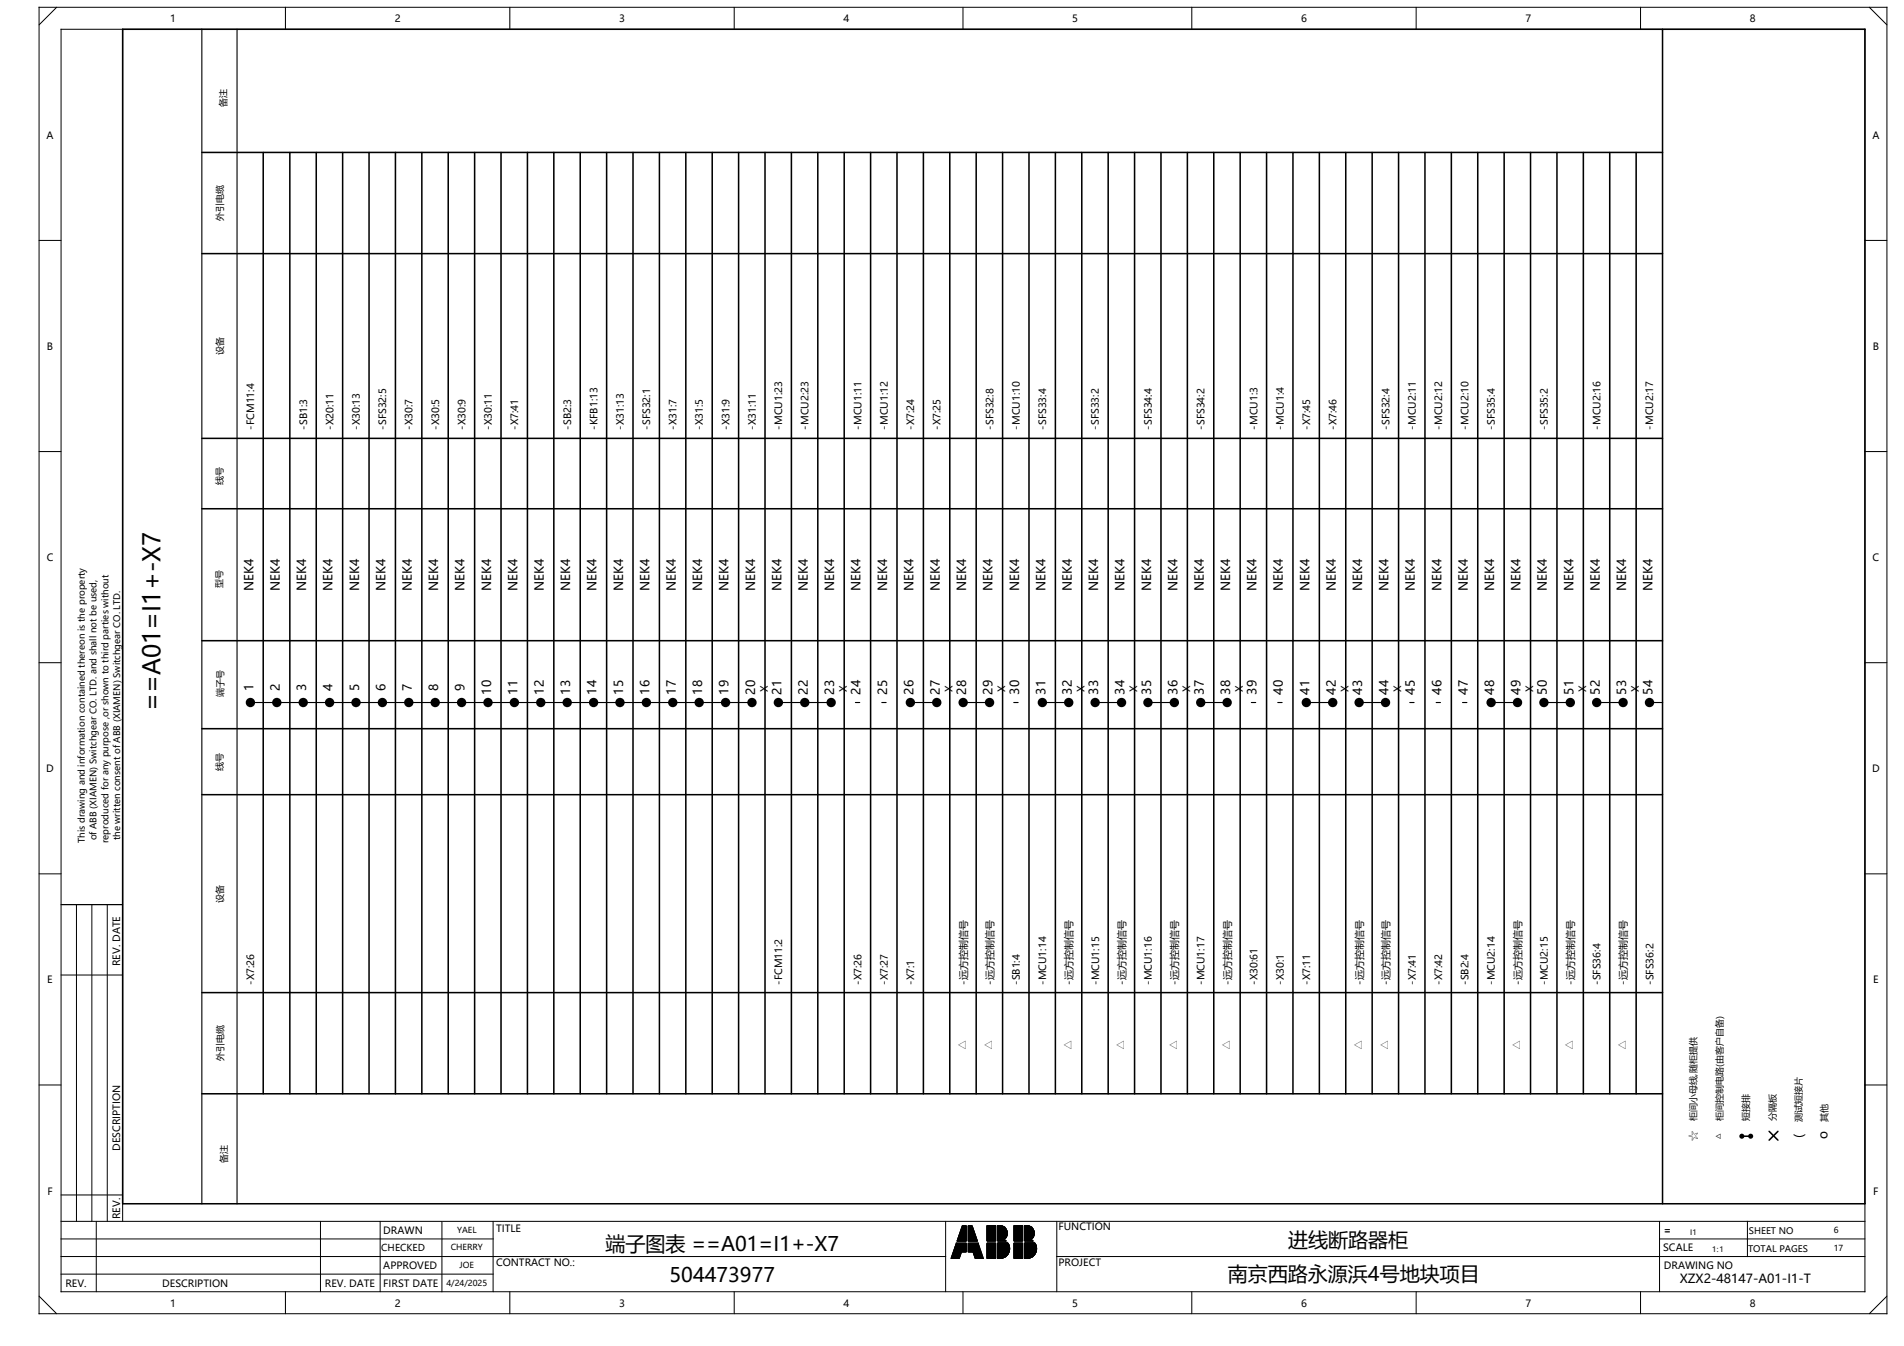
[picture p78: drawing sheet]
<svg xmlns="http://www.w3.org/2000/svg" width="297mm" height="210mm" viewBox="0 0 297 210" stroke-linecap="round" stroke-linejoin="round" font-family="sans-serif">
<defs><g id="words">
<text font-size="3.8" x="25" y="110.9" transform="rotate(-90 25 110.9)">==A01=I1+-X7</text>
<g font-size="3.1">
<text x="94.4" y="195.2">端子图表 ==A01=I1+-X7</text>
<text x="201" y="194.5">进线断路器柜</text>
<text x="104.4" y="200">504473977</text>
<text x="191.5" y="199.9">南京西路永源浜4号地块项目</text>
</g>
<g font-size="2.5">
<text x="151.1" y="163.7" transform="rotate(-90 151.1 163.7)">C</text>
<text x="155.2" y="163.7" transform="rotate(-90 155.2 163.7)">C</text>
<text x="167.5" y="163.7" transform="rotate(-90 167.5 163.7)">C</text>
<text x="175.8" y="163.7" transform="rotate(-90 175.8 163.7)">C</text>
<text x="184" y="163.7" transform="rotate(-90 184 163.7)">C</text>
<text x="192.2" y="163.7" transform="rotate(-90 192.2 163.7)">C</text>
<text x="212.8" y="163.7" transform="rotate(-90 212.8 163.7)">C</text>
<text x="217" y="163.7" transform="rotate(-90 217 163.7)">C</text>
<text x="237.5" y="163.7" transform="rotate(-90 237.5 163.7)">C</text>
<text x="245.8" y="163.7" transform="rotate(-90 245.8 163.7)">C</text>
<text x="254" y="163.7" transform="rotate(-90 254 163.7)">C</text>
</g>
<g font-size="2">
<text x="39.5" y="92.2" transform="rotate(-90 39.5 92.2)">NEK4</text>
<text x="43.7" y="92.2" transform="rotate(-90 43.7 92.2)">NEK4</text>
<text x="47.8" y="92.2" transform="rotate(-90 47.8 92.2)">NEK4</text>
<text x="51.9" y="92.2" transform="rotate(-90 51.9 92.2)">NEK4</text>
<text x="56" y="92.2" transform="rotate(-90 56 92.2)">NEK4</text>
<text x="60.1" y="92.2" transform="rotate(-90 60.1 92.2)">NEK4</text>
<text x="64.2" y="92.2" transform="rotate(-90 64.2 92.2)">NEK4</text>
<text x="68.4" y="92.2" transform="rotate(-90 68.4 92.2)">NEK4</text>
<text x="72.5" y="92.2" transform="rotate(-90 72.5 92.2)">NEK4</text>
<text x="76.6" y="92.2" transform="rotate(-90 76.6 92.2)">NEK4</text>
<text x="80.7" y="92.2" transform="rotate(-90 80.7 92.2)">NEK4</text>
<text x="84.8" y="92.2" transform="rotate(-90 84.8 92.2)">NEK4</text>
<text x="89" y="92.2" transform="rotate(-90 89 92.2)">NEK4</text>
<text x="93.1" y="92.2" transform="rotate(-90 93.1 92.2)">NEK4</text>
<text x="97.2" y="92.2" transform="rotate(-90 97.2 92.2)">NEK4</text>
<text x="101.3" y="92.2" transform="rotate(-90 101.3 92.2)">NEK4</text>
<text x="105.4" y="92.2" transform="rotate(-90 105.4 92.2)">NEK4</text>
<text x="109.5" y="92.2" transform="rotate(-90 109.5 92.2)">NEK4</text>
<text x="113.7" y="92.2" transform="rotate(-90 113.7 92.2)">NEK4</text>
<text x="117.8" y="92.2" transform="rotate(-90 117.8 92.2)">NEK4</text>
<text x="121.9" y="92.2" transform="rotate(-90 121.9 92.2)">NEK4</text>
<text x="126" y="92.2" transform="rotate(-90 126 92.2)">NEK4</text>
<text x="130.1" y="92.2" transform="rotate(-90 130.1 92.2)">NEK4</text>
<text x="134.2" y="92.2" transform="rotate(-90 134.2 92.2)">NEK4</text>
<text x="138.4" y="92.2" transform="rotate(-90 138.4 92.2)">NEK4</text>
<text x="142.5" y="92.2" transform="rotate(-90 142.5 92.2)">NEK4</text>
<text x="146.6" y="92.2" transform="rotate(-90 146.6 92.2)">NEK4</text>
<text x="150.7" y="92.2" transform="rotate(-90 150.7 92.2)">NEK4</text>
<text x="154.8" y="92.2" transform="rotate(-90 154.8 92.2)">NEK4</text>
<text x="159" y="92.2" transform="rotate(-90 159 92.2)">NEK4</text>
<text x="163.1" y="92.2" transform="rotate(-90 163.1 92.2)">NEK4</text>
<text x="167.2" y="92.2" transform="rotate(-90 167.2 92.2)">NEK4</text>
<text x="171.3" y="92.2" transform="rotate(-90 171.3 92.2)">NEK4</text>
<text x="175.4" y="92.2" transform="rotate(-90 175.4 92.2)">NEK4</text>
<text x="179.5" y="92.2" transform="rotate(-90 179.5 92.2)">NEK4</text>
<text x="183.7" y="92.2" transform="rotate(-90 183.7 92.2)">NEK4</text>
<text x="187.8" y="92.2" transform="rotate(-90 187.8 92.2)">NEK4</text>
<text x="191.9" y="92.2" transform="rotate(-90 191.9 92.2)">NEK4</text>
<text x="196" y="92.2" transform="rotate(-90 196 92.2)">NEK4</text>
<text x="200.1" y="92.2" transform="rotate(-90 200.1 92.2)">NEK4</text>
<text x="204.2" y="92.2" transform="rotate(-90 204.2 92.2)">NEK4</text>
<text x="208.4" y="92.2" transform="rotate(-90 208.4 92.2)">NEK4</text>
<text x="212.5" y="92.2" transform="rotate(-90 212.5 92.2)">NEK4</text>
<text x="216.6" y="92.2" transform="rotate(-90 216.6 92.2)">NEK4</text>
<text x="220.7" y="92.2" transform="rotate(-90 220.7 92.2)">NEK4</text>
<text x="224.8" y="92.2" transform="rotate(-90 224.8 92.2)">NEK4</text>
<text x="229" y="92.2" transform="rotate(-90 229 92.2)">NEK4</text>
<text x="233.1" y="92.2" transform="rotate(-90 233.1 92.2)">NEK4</text>
<text x="237.2" y="92.2" transform="rotate(-90 237.2 92.2)">NEK4</text>
<text x="241.3" y="92.2" transform="rotate(-90 241.3 92.2)">NEK4</text>
<text x="245.4" y="92.2" transform="rotate(-90 245.4 92.2)">NEK4</text>
<text x="249.5" y="92.2" transform="rotate(-90 249.5 92.2)">NEK4</text>
<text x="253.7" y="92.2" transform="rotate(-90 253.7 92.2)">NEK4</text>
<text x="257.8" y="92.2" transform="rotate(-90 257.8 92.2)">NEK4</text>
<text x="39.5" y="107.8" transform="rotate(-90 39.5 107.8)">1</text>
<text x="43.7" y="107.8" transform="rotate(-90 43.7 107.8)">2</text>
<text x="47.8" y="107.8" transform="rotate(-90 47.8 107.8)">3</text>
<text x="51.9" y="107.8" transform="rotate(-90 51.9 107.8)">4</text>
<text x="56" y="107.8" transform="rotate(-90 56 107.8)">5</text>
<text x="60.1" y="107.8" transform="rotate(-90 60.1 107.8)">6</text>
<text x="64.2" y="107.8" transform="rotate(-90 64.2 107.8)">7</text>
<text x="68.4" y="107.8" transform="rotate(-90 68.4 107.8)">8</text>
<text x="72.5" y="107.8" transform="rotate(-90 72.5 107.8)">9</text>
<text x="76.6" y="108.4" transform="rotate(-90 76.6 108.4)">10</text>
<text x="80.7" y="108.4" transform="rotate(-90 80.7 108.4)">11</text>
<text x="84.8" y="108.4" transform="rotate(-90 84.8 108.4)">12</text>
<text x="89" y="108.4" transform="rotate(-90 89 108.4)">13</text>
<text x="93.1" y="108.4" transform="rotate(-90 93.1 108.4)">14</text>
<text x="97.2" y="108.4" transform="rotate(-90 97.2 108.4)">15</text>
<text x="101.3" y="108.4" transform="rotate(-90 101.3 108.4)">16</text>
<text x="105.4" y="108.4" transform="rotate(-90 105.4 108.4)">17</text>
<text x="109.5" y="108.4" transform="rotate(-90 109.5 108.4)">18</text>
<text x="113.7" y="108.4" transform="rotate(-90 113.7 108.4)">19</text>
<text x="117.8" y="108.4" transform="rotate(-90 117.8 108.4)">20</text>
<text x="121.9" y="108.4" transform="rotate(-90 121.9 108.4)">21</text>
<text x="126" y="108.4" transform="rotate(-90 126 108.4)">22</text>
<text x="130.1" y="108.4" transform="rotate(-90 130.1 108.4)">23</text>
<text x="134.2" y="108.4" transform="rotate(-90 134.2 108.4)">24</text>
<text x="138.4" y="108.4" transform="rotate(-90 138.4 108.4)">25</text>
<text x="142.5" y="108.4" transform="rotate(-90 142.5 108.4)">26</text>
<text x="146.6" y="108.4" transform="rotate(-90 146.6 108.4)">27</text>
<text x="150.7" y="108.4" transform="rotate(-90 150.7 108.4)">28</text>
<text x="154.8" y="108.4" transform="rotate(-90 154.8 108.4)">29</text>
<text x="159" y="108.4" transform="rotate(-90 159 108.4)">30</text>
<text x="163.1" y="108.4" transform="rotate(-90 163.1 108.4)">31</text>
<text x="167.2" y="108.4" transform="rotate(-90 167.2 108.4)">32</text>
<text x="171.3" y="108.4" transform="rotate(-90 171.3 108.4)">33</text>
<text x="175.4" y="108.4" transform="rotate(-90 175.4 108.4)">34</text>
<text x="179.5" y="108.4" transform="rotate(-90 179.5 108.4)">35</text>
<text x="183.7" y="108.4" transform="rotate(-90 183.7 108.4)">36</text>
<text x="187.8" y="108.4" transform="rotate(-90 187.8 108.4)">37</text>
<text x="191.9" y="108.4" transform="rotate(-90 191.9 108.4)">38</text>
<text x="196" y="108.4" transform="rotate(-90 196 108.4)">39</text>
<text x="200.1" y="108.4" transform="rotate(-90 200.1 108.4)">40</text>
<text x="204.2" y="108.4" transform="rotate(-90 204.2 108.4)">41</text>
<text x="208.4" y="108.4" transform="rotate(-90 208.4 108.4)">42</text>
<text x="212.5" y="108.4" transform="rotate(-90 212.5 108.4)">43</text>
<text x="216.6" y="108.4" transform="rotate(-90 216.6 108.4)">44</text>
<text x="220.7" y="108.4" transform="rotate(-90 220.7 108.4)">45</text>
<text x="224.8" y="108.4" transform="rotate(-90 224.8 108.4)">46</text>
<text x="229" y="108.4" transform="rotate(-90 229 108.4)">47</text>
<text x="233.1" y="108.4" transform="rotate(-90 233.1 108.4)">48</text>
<text x="237.2" y="108.4" transform="rotate(-90 237.2 108.4)">49</text>
<text x="241.3" y="108.4" transform="rotate(-90 241.3 108.4)">50</text>
<text x="245.4" y="108.4" transform="rotate(-90 245.4 108.4)">51</text>
<text x="249.5" y="108.4" transform="rotate(-90 249.5 108.4)">52</text>
<text x="253.7" y="108.4" transform="rotate(-90 253.7 108.4)">53</text>
<text x="257.8" y="108.4" transform="rotate(-90 257.8 108.4)">54</text>
<text x="264.8" y="178" transform="rotate(-90 264.8 178)">☆</text>
<text x="268.8" y="177.9" transform="rotate(-90 268.8 177.9)">△</text>
<text x="281.3" y="177.6" transform="rotate(-90 281.3 177.6)">(</text>
<text x="285.1" y="177.8" transform="rotate(-90 285.1 177.8)">o</text>
<text x="262" y="200.2">XZX2-48147-A01-I1-T</text>
</g>
<g font-size="1.6">
<text x="26.6" y="3.5">1</text>
<text x="61.6" y="3.5">2</text>
<text x="96.6" y="3.5">3</text>
<text x="131.6" y="3.5">4</text>
<text x="167.3" y="3.5">5</text>
<text x="202.9" y="3.5">6</text>
<text x="237.9" y="3.5">7</text>
<text x="272.9" y="3.5">8</text>
<text x="7.3" y="21.7">A</text>
<text x="292.1" y="21.7">A</text>
<text x="7.3" y="54.6">B</text>
<text x="292.1" y="54.6">B</text>
<text x="39.7" y="67" transform="rotate(-90 39.7 67)">-FCM11:4</text>
<text x="47.9" y="67" transform="rotate(-90 47.9 67)">-SB1:3</text>
<text x="52" y="67" transform="rotate(-90 52 67)">-X20:11</text>
<text x="56.1" y="67" transform="rotate(-90 56.1 67)">-X30:13</text>
<text x="60.2" y="67" transform="rotate(-90 60.2 67)">-SFS32:5</text>
<text x="64.4" y="67" transform="rotate(-90 64.4 67)">-X30:7</text>
<text x="68.5" y="67" transform="rotate(-90 68.5 67)">-X30:5</text>
<text x="72.6" y="67" transform="rotate(-90 72.6 67)">-X30:9</text>
<text x="76.7" y="67" transform="rotate(-90 76.7 67)">-X30:11</text>
<text x="80.8" y="67" transform="rotate(-90 80.8 67)">-X7:41</text>
<text x="89.1" y="67" transform="rotate(-90 89.1 67)">-SB2:3</text>
<text x="93.2" y="67" transform="rotate(-90 93.2 67)">-KFB1:13</text>
<text x="97.3" y="67" transform="rotate(-90 97.3 67)">-X31:13</text>
<text x="101.4" y="67" transform="rotate(-90 101.4 67)">-SFS32:1</text>
<text x="105.5" y="67" transform="rotate(-90 105.5 67)">-X31:7</text>
<text x="109.7" y="67" transform="rotate(-90 109.7 67)">-X31:5</text>
<text x="113.8" y="67" transform="rotate(-90 113.8 67)">-X31:9</text>
<text x="117.9" y="67" transform="rotate(-90 117.9 67)">-X31:11</text>
<text x="122" y="67" transform="rotate(-90 122 67)">-MCU1:23</text>
<text x="126.1" y="67" transform="rotate(-90 126.1 67)">-MCU2:23</text>
<text x="134.4" y="67" transform="rotate(-90 134.4 67)">-MCU1:11</text>
<text x="138.5" y="67" transform="rotate(-90 138.5 67)">-MCU1:12</text>
<text x="142.6" y="67" transform="rotate(-90 142.6 67)">-X7:24</text>
<text x="146.7" y="67" transform="rotate(-90 146.7 67)">-X7:25</text>
<text x="155" y="67" transform="rotate(-90 155 67)">-SFS32:8</text>
<text x="159.1" y="67" transform="rotate(-90 159.1 67)">-MCU1:10</text>
<text x="163.2" y="67" transform="rotate(-90 163.2 67)">-SFS33:4</text>
<text x="171.4" y="67" transform="rotate(-90 171.4 67)">-SFS33:2</text>
<text x="179.7" y="67" transform="rotate(-90 179.7 67)">-SFS34:4</text>
<text x="187.9" y="67" transform="rotate(-90 187.9 67)">-SFS34:2</text>
<text x="196.1" y="67" transform="rotate(-90 196.1 67)">-MCU1:3</text>
<text x="200.2" y="67" transform="rotate(-90 200.2 67)">-MCU1:4</text>
<text x="204.4" y="67" transform="rotate(-90 204.4 67)">-X7:45</text>
<text x="208.5" y="67" transform="rotate(-90 208.5 67)">-X7:46</text>
<text x="216.7" y="67" transform="rotate(-90 216.7 67)">-SFS32:4</text>
<text x="220.8" y="67" transform="rotate(-90 220.8 67)">-MCU2:11</text>
<text x="225" y="67" transform="rotate(-90 225 67)">-MCU2:12</text>
<text x="229.1" y="67" transform="rotate(-90 229.1 67)">-MCU2:10</text>
<text x="233.2" y="67" transform="rotate(-90 233.2 67)">-SFS35:4</text>
<text x="241.4" y="67" transform="rotate(-90 241.4 67)">-SFS35:2</text>
<text x="249.7" y="67" transform="rotate(-90 249.7 67)">-MCU2:16</text>
<text x="257.9" y="67" transform="rotate(-90 257.9 67)">-MCU2:17</text>
<text x="7.3" y="87.5">C</text>
<text x="292.1" y="87.5">C</text>
<text x="119.8" y="108" transform="rotate(-90 119.8 108)">X</text>
<text x="132.1" y="108" transform="rotate(-90 132.1 108)">X</text>
<text x="148.6" y="108" transform="rotate(-90 148.6 108)">X</text>
<text x="156.8" y="108" transform="rotate(-90 156.8 108)">X</text>
<text x="169.2" y="108" transform="rotate(-90 169.2 108)">X</text>
<text x="177.4" y="108" transform="rotate(-90 177.4 108)">X</text>
<text x="185.6" y="108" transform="rotate(-90 185.6 108)">X</text>
<text x="193.9" y="108" transform="rotate(-90 193.9 108)">X</text>
<text x="210.3" y="108" transform="rotate(-90 210.3 108)">X</text>
<text x="218.6" y="108" transform="rotate(-90 218.6 108)">X</text>
<text x="239.2" y="108" transform="rotate(-90 239.2 108)">X</text>
<text x="247.4" y="108" transform="rotate(-90 247.4 108)">X</text>
<text x="255.6" y="108" transform="rotate(-90 255.6 108)">X</text>
<text x="7.2" y="120.5">D</text>
<text x="292" y="120.5">D</text>
<text x="7.4" y="153.4">E</text>
<text x="18.7" y="150.7" transform="rotate(-90 18.7 150.7)">REV. DATE</text>
<text x="39.7" y="153.6" transform="rotate(-90 39.7 153.6)">-X7:26</text>
<text x="122" y="153.6" transform="rotate(-90 122 153.6)">-FCM11:2</text>
<text x="134.4" y="153.6" transform="rotate(-90 134.4 153.6)">-X7:26</text>
<text x="138.5" y="153.6" transform="rotate(-90 138.5 153.6)">-X7:27</text>
<text x="142.6" y="153.6" transform="rotate(-90 142.6 153.6)">-X7:1</text>
<text x="150.8" y="153.6" transform="rotate(-90 150.8 153.6)">-远方控制信号</text>
<text x="155" y="153.6" transform="rotate(-90 155 153.6)">-远方控制信号</text>
<text x="159.1" y="153.6" transform="rotate(-90 159.1 153.6)">-SB1:4</text>
<text x="163.2" y="153.6" transform="rotate(-90 163.2 153.6)">-MCU1:14</text>
<text x="167.3" y="153.6" transform="rotate(-90 167.3 153.6)">-远方控制信号</text>
<text x="171.4" y="153.6" transform="rotate(-90 171.4 153.6)">-MCU1:15</text>
<text x="175.6" y="153.6" transform="rotate(-90 175.6 153.6)">-远方控制信号</text>
<text x="179.7" y="153.6" transform="rotate(-90 179.7 153.6)">-MCU1:16</text>
<text x="183.8" y="153.6" transform="rotate(-90 183.8 153.6)">-远方控制信号</text>
<text x="187.9" y="153.6" transform="rotate(-90 187.9 153.6)">-MCU1:17</text>
<text x="192" y="153.6" transform="rotate(-90 192 153.6)">-远方控制信号</text>
<text x="196.1" y="153.6" transform="rotate(-90 196.1 153.6)">-X30:61</text>
<text x="200.3" y="153.6" transform="rotate(-90 200.3 153.6)">-X30:1</text>
<text x="204.4" y="153.6" transform="rotate(-90 204.4 153.6)">-X7:11</text>
<text x="212.6" y="153.6" transform="rotate(-90 212.6 153.6)">-远方控制信号</text>
<text x="216.7" y="153.6" transform="rotate(-90 216.7 153.6)">-远方控制信号</text>
<text x="220.8" y="153.6" transform="rotate(-90 220.8 153.6)">-X7:41</text>
<text x="225" y="153.6" transform="rotate(-90 225 153.6)">-X7:42</text>
<text x="229.1" y="153.6" transform="rotate(-90 229.1 153.6)">-SB2:4</text>
<text x="233.2" y="153.6" transform="rotate(-90 233.2 153.6)">-MCU2:14</text>
<text x="237.3" y="153.6" transform="rotate(-90 237.3 153.6)">-远方控制信号</text>
<text x="241.4" y="153.6" transform="rotate(-90 241.4 153.6)">-MCU2:15</text>
<text x="245.6" y="153.6" transform="rotate(-90 245.6 153.6)">-远方控制信号</text>
<text x="249.7" y="153.6" transform="rotate(-90 249.7 153.6)">-SFS36:4</text>
<text x="253.8" y="153.6" transform="rotate(-90 253.8 153.6)">-远方控制信号</text>
<text x="257.9" y="153.6" transform="rotate(-90 257.9 153.6)">-SFS36:2</text>
<text x="292.2" y="153.4">E</text>
<text x="18.7" y="179.6" transform="rotate(-90 18.7 179.6)">DESCRIPTION</text>
<text x="7.4" y="186.4">F</text>
<text x="18.7" y="190.2" transform="rotate(-90 18.7 190.2)">REV.</text>
<text x="165.1" y="192">FUNCTION</text>
<text x="292.2" y="186.4">F</text>
<text x="59.8" y="192.5">DRAWN</text>
<text x="59.8" y="198">APPROVED</text>
<text x="77.4" y="192.2">TITLE</text>
<text x="77.4" y="197.5">CONTRACT NO.:</text>
<text x="165.1" y="197.5">PROJECT</text>
<text x="259.4" y="195.1">SCALE</text>
<text x="259.6" y="192.5">=</text>
<text x="10.2" y="200.8">REV.</text>
<text x="25.3" y="200.8">DESCRIPTION</text>
<text x="26.6" y="203.9">1</text>
<text x="50.7" y="200.8">REV. DATE</text>
<text x="59.8" y="200.7">FIRST DATE</text>
<text x="61.6" y="203.9">2</text>
<text x="96.6" y="203.9">3</text>
<text x="131.6" y="203.9">4</text>
<text x="167.3" y="203.9">5</text>
<text x="202.9" y="203.9">6</text>
<text x="237.9" y="203.9">7</text>
<text x="259.6" y="198">DRAWING NO</text>
<text x="272.9" y="203.9">8</text>
</g>
<text font-size="1.5" x="59.5" y="195.2">CHECKED</text>
<g font-size="1.4">
<text x="35.3" y="16.6" transform="rotate(-90 35.3 16.6)">备注</text>
<text x="34.8" y="34.5" transform="rotate(-90 34.8 34.5)">外引电缆</text>
<text x="34.8" y="55.4" transform="rotate(-90 34.8 55.4)">设备</text>
<text x="34.7" y="75.6" transform="rotate(-90 34.7 75.6)">线号</text>
<text x="34.7" y="91.7" transform="rotate(-90 34.7 91.7)">型号</text>
<text x="34.9" y="108.7" transform="rotate(-90 34.9 108.7)">端子号</text>
<text x="34.7" y="120.3" transform="rotate(-90 34.7 120.3)">线号</text>
<text x="13.2" y="131.5" transform="rotate(-90 13.2 131.5)">This drawing and information contained thereon is the property</text>
<text x="15.1" y="131.1" transform="rotate(-90 15.1 131.1)">of ABB (XIAMEN) Switchgear CO. LTD. and shall not be used,</text>
<text x="16.9" y="131.5" transform="rotate(-90 16.9 131.5)">reproduced for any purpose ,or shown to third parties without</text>
<text x="18.8" y="131.1" transform="rotate(-90 18.8 131.1)">the written consent of ABB (XIAMEN) Switchgear CO. LTD.</text>
<text x="34.8" y="140.8" transform="rotate(-90 34.8 140.8)">设备</text>
<text x="34.8" y="165.5" transform="rotate(-90 34.8 165.5)">外引电缆</text>
<text x="264.6" y="174.8" transform="rotate(-90 264.6 174.8)">柜间小母线,随柜提供</text>
<text x="268.8" y="174.9" transform="rotate(-90 268.8 174.9)">柜间控制电路(由客户自备)</text>
<text x="272.9" y="174.9" transform="rotate(-90 272.9 174.9)">短接排</text>
<text x="277" y="174.9" transform="rotate(-90 277 174.9)">分隔板</text>
<text x="281.1" y="175" transform="rotate(-90 281.1 175)">测试短接片</text>
<text x="285.1" y="175.1" transform="rotate(-90 285.1 175.1)">其他</text>
<text x="35.4" y="181.5" transform="rotate(-90 35.4 181.5)">备注</text>
<text x="272.7" y="195.3">TOTAL PAGES</text>
<text x="272.8" y="192.5">SHEET NO</text>
</g>
<g font-size="1.3">
<text x="70.3" y="195.1">CHERRY</text>
<text x="71.3" y="192.3">YAEL</text>
<text x="71.7" y="197.8">JOE</text>
<text x="286" y="192.4">6</text>
<text x="286" y="195.2">17</text>
<text x="69.6" y="200.6">4/24/2025</text>
</g>
<g font-size="1.2">
<text x="263.7" y="192.6">I1</text>
<text x="267.1" y="195.4">1:1</text>
</g>
</g></defs>
<g fill="none" stroke="#000" stroke-width=".16">
<path d="M6.1 1.1h288.2v203.9h-288.2zM8.8 1.1l-2.7 2.8M9.5 4.6h281.4v196.9h-281.4zM19.1 4.6v186M44.5 1.1v3.5M79.5 1.1v3.5M114.5 1.1v3.5M150.2 1.1v3.5M185.9 1.1v3.5M220.9 1.1v3.5M255.9 1.1v3.5M291.6 1.1l2.7 2.8"/>
<path d="M6.1 37.5h3.4M290.9 37.5h3.4M6.1 70.5h3.4M290.9 70.5h3.4M6.1 103.4h3.4M290.9 103.4h3.4M6.1 136.3h3.4M290.9 136.3h3.4M9.5 141.1h9.6M9.5 152.1h9.6M11.9 141.1v49.5M14.3 141.1v49.5"/>
<path d="M16.7 141.1v49.5M6.1 169.3h3.4M290.9 169.3h3.4M9.5 198.8h67.4M9.5 196h138M9.5 193.3h67.4M9.5 190.6h281.4M9.5 186.4h9.6M15 190.6v10.9M50 190.6v10.9M59.3 190.6v10.9M68.9 190.6v11"/>
<path d="M76.9 190.6v10.9M147.5 190.6v10.9M149.2 194l-.8 2.3h1.2l.4-1M149.2 194h1.5v1.3h-.7M149.2 194l.8 1.3M150.1 191.2h.6v2.4h-1.4zM151 191.2h.6l.9 2.4h-1.5zM152.6 194l.8 2.3h-1.3l-.3-1M152.6 194h-1.6v1.3h.8M152.6 194l-.8 1.3M154 191.2h1.3v2.4h-1.3zM154 193.9h1.3v2.4h-1.3z"/>
<path d="M155.6 194h1.6M155.6 191.2h.6M155.6 192.6h1.5M155.6 191.7h1.3M155.6 191.8h1.4M155.6 191.9h1.4M155.6 192h1.5M155.6 192.1h1.5M155.6 192.2h1.5M155.6 192.3h1.5M155.6 192.7h1.5M155.6 192.8h1.5"/>
<path d="M155.6 192.8h1.4M155.6 192.9h1.4M155.6 193h1.4M155.6 193.1h1.3M155.6 191.6h1.2M155.6 191.4h.9M155.6 191.4h1M155.6 191.5h1.1M155.6 191.3h.8M155.6 193.2h1.2M155.6 195.2h1.8M155.6 194.3h1.8"/>
<path d="M155.6 194.4h1.8M155.6 194.1h1.7M155.6 194.2h1.7M155.6 194.2h1.8M155.6 193.5h1.2M155.6 194h1.7M155.6 194.5h1.8M155.6 194.5h1.9M155.6 194.6h1.9M155.6 194.7h1.9M155.6 194.8h1.9M155.6 194.9h1.9"/>
<path d="M155.6 195h1.9M155.6 195.1h1.9M155.6 195.5h1.7M155.6 195.6h1.7M155.6 195.6h1.6M155.6 195.7h1.6M155.6 195.8h1.5M155.6 195.9h1.5M155.6 195.9h1.4M155.6 196h1.3M155.6 196.1h1.2M155.6 195.3h1.8"/>
<path d="M155.6 195.4h1.8M155.6 193.3h1.2M155.6 193.3h1.1M155.6 193.4h1M155.6 193.5h1.1M155.6 196.1h1.1M155.6 196.2h1M155.6 196.3h.8M155.6 192.4h1.5M155.6 192.5h1.5M155.9 191.2a1.2 1.2 0 0 1 1.2 .9 1.2 1.2 0 0 1-.5 1.3M155.9 191.2h.1"/>
<path d="M155.9 191.2h-.3v2.4h1.3M155.9 191.2h.3M156.2 191.2l.2 .1M156.4 191.3l.1 .1M156.4 196.3h-.5M156.5 191.4h.1M156.6 193.4l.1 .1M156.6 196.2l-.2 .1M156.6 193.4l.3 .2M156.6 191.4l.1 .1M156.7 193.3l-.1 .1M156.7 193.5h.1"/>
<path d="M156.7 196.1l-.1 .1M156.7 191.5l.1 .1M156.8 193.3h-.1M156.8 191.6l.1 .1M156.8 193.5l.1 .1M156.8 196.1h-.1M156.8 193.2v.1M156.9 191.7h.1M156.9 193.1l-.1 .1M156.9 191.7l.1 .1M156.9 196l-.1 .1M156.9 193.1h.1"/>
<path d="M157 191.8v.1M157 193l-.1 .1M157 191.9h.1M157 195.9l-.1 .1M157 192.9v.1M157 191.9l.1 .1M157 192.8v.1M157.1 192v.1M157.1 192.8h-.1M157.1 195.9h-.1M157.1 192.1h.1M157.1 192.7v.1"/>
<path d="M157.1 192.1v.1M157.1 192.6v.1M157.1 192.2v.1M157.1 192.6h.1M157.1 192.3v.1M157.1 192.5v.1M157.1 192.4h.1M157.1 192.4v.1M157.1 195.8v.1M157.2 195.7l-.1 .1M157.2 193.9a1.54 1.54 0 0 1-1.3 2.4M157.2 193.9h-1.6v2.4h.3"/>
<path d="M157.2 193.9v.1M157.2 194h.1M157.2 195.6v.1M157.3 194v.1M157.3 195.6h-.1M157.3 194.1v.1M157.3 195.5v.1M157.3 194.2h.1M157.4 195.4l-.1 .1M157.4 194.2v.1M157.4 195.4h.1M157.4 194.3v.1"/>
<path d="M157.4 195.3v.1M157.4 194.4v.1M157.4 195.2v.1M157.4 194.5h.1M157.4 195.2h.1M157.5 194.5v.1M157.5 195.1l-.1 .1M157.5 194.6v.1M157.5 195v.1M157.5 194.7h.1M157.5 194.9v.1M157.5 194.7v.1"/>
<path d="M157.5 194.9h.1M157.5 194.8v.1M158.2 191.2h1.3v2.4h-1.3zM158.2 193.9h1.3v2.4h-1.3zM159.8 194h1.6M159.8 191.2h.6M159.8 192.6h1.5M159.8 191.7h1.3M159.8 191.8h1.4M159.8 191.9h1.4M159.8 192h1.5M159.8 192.1h1.5"/>
<path d="M159.8 192.2h1.5M159.8 192.3h1.5M159.8 192.7h1.5M159.8 192.8h1.5M159.8 192.8h1.4M159.8 192.9h1.4M159.8 193h1.4M159.8 193.1h1.3M159.8 191.6h1.2M159.8 191.4h.9M159.8 191.4h1M159.8 191.5h1.1"/>
<path d="M159.8 191.3h.8M159.8 193.2h1.2M159.8 195.2h1.9M159.8 195.2h1.8M159.8 194.3h1.8M159.8 194.4h1.8M159.8 194.1h1.7M159.8 194.2h1.8M159.8 193.5h1.2M159.8 194h1.7M159.8 194.5h1.9M159.8 194.6h1.9"/>
<path d="M159.8 194.7h1.9M159.8 194.8h1.9M159.8 194.9h1.9M159.8 195h1.9M159.8 195.1h1.9M159.8 195.5h1.7M159.8 195.6h1.7M159.8 195.6h1.6M159.8 195.7h1.6M159.8 195.8h1.5M159.8 195.9h1.5M159.8 195.9h1.4"/>
<path d="M159.8 196h1.3M159.8 196.1h1.2M159.8 195.3h1.8M159.8 195.4h1.8M159.8 193.3h1.2M159.8 193.3h1.1M159.8 193.4h1M159.8 193.5h1.1M159.8 196.1h1.1M159.8 196.2h1M159.8 196.3h.8M159.8 192.4h1.5"/>
<path d="M159.8 192.5h1.5M160.1 191.2a1.2 1.2 0 0 1 1.2 .9 1.2 1.2 0 0 1-.5 1.3M160.1 191.2h.1M160.1 191.2h-.3v2.4h1.3M160.1 191.2h.3M160.4 191.2l.2 .1M160.6 191.3l.1 .1M160.6 196.3h-.4M160.7 191.4h.1M160.8 193.4l.1 .1M160.8 196.2l-.2 .1M160.8 193.4l.3 .2"/>
<path d="M160.8 191.4l.1 .1M160.9 193.3l-.1 .1M160.9 193.5h.1M160.9 196.1l-.1 .1M160.9 191.5l.1 .1M161 193.3h-.1M161 191.6l.1 .1M161 193.5l.1 .1M161 196.1h-.1M161 193.2v.1M161.1 191.7h.1M161.1 193.1l-.1 .1"/>
<path d="M161.1 191.7l.1 .1M161.1 196l-.1 .1M161.1 193.1h.1M161.2 191.8v.1M161.2 193l-.1 .1M161.2 191.9h.1M161.2 195.9l-.1 .1M161.2 192.9v.1M161.2 191.9l.1 .1M161.2 192.8v.1M161.3 192v.1M161.3 192.8h-.1"/>
<path d="M161.3 195.9h-.1M161.3 192.1h.1M161.3 192.7v.1M161.3 192.1v.1M161.3 192.6v.1M161.3 192.2v.1M161.3 192.6h.1M161.3 192.3v.1M161.3 192.5v.1M161.3 192.4h.1M161.3 192.4v.1M161.3 195.8v.1"/>
<path d="M161.4 195.7l-.1 .1M161.4 193.9a1.54 1.54 0 0 1-1.2 2.4M161.4 193.9h-1.6v2.4h.4M161.4 193.9v.1M161.4 194h.1M161.4 195.6v.1M161.5 194v.1M161.5 195.6h-.1M161.5 194.1l.1 .1M161.5 195.5v.1M161.6 194.2h.1M161.6 195.4l-.1 .1"/>
<path d="M161.6 194.2v.1M161.6 195.4h.1M161.6 194.3v.1M161.6 195.3v.1M161.6 194.4l.1 .1M161.6 195.2v.1M161.7 194.5h.1M161.7 195.2h-.1M161.7 194.5v.1M161.7 195.1v.1M161.7 194.6v.1M161.7 195v.1"/>
<path d="M161.7 194.9v.1M161.7 194.7h.1M161.7 194.9h.1M161.7 194.7v.1M161.7 194.8v.1M164.8 196h126.1M164.8 190.6v10.9M258.9 193.3h32M258.9 190.6v10.9M272.6 190.6v5.4M6.1 202.2l2.7 2.8M44.5 201.5v3.5"/>
<path d="M79.5 201.5v3.5M114.5 201.5v3.5M150.2 201.5v3.5M185.9 201.5v3.5M220.9 201.5v3.5M255.9 201.5v3.5M294.3 202.2l-2.7 2.8"/>
</g>
<g fill="#000" stroke="#000" stroke-width=".16">
<path d="M149.2 194h1.5v1.3h-.7zM149.2 194l.8 1.3-.4 1h-1.2zM150.1 191.2h.6v2.4h-1.4zM151 191.2h.6l.9 2.4h-1.5zM151 194h1.6l-.8 1.3h-.8zM152.6 194l.8 2.3h-1.3l-.3-1zM154 191.2h1.3v2.4h-1.3zM154 193.9h1.3v2.4h-1.3zM155.6 192.6h1.5zM155.6 191.7l1.4 .1zM155.6 191.8l1.4 .1zM155.6 191.9h1.4z"/>
<path d="M155.6 191.9l1.5 .1zM155.6 192l1.5 .1zM155.6 192.1h1.5zM155.6 192.1l1.5 .1zM155.6 192.2l1.5 .1zM155.6 191.7h1.3zM155.6 192.7h1.5zM155.6 192.8h1.5zM155.6 192.8h1.4zM155.6 192.9h1.4zM155.6 193h1.4zM155.6 191.6l1.3 .1z"/>
<path d="M155.6 191.4h1zM155.6 191.4l1.1 .1zM155.6 191.5l1.2 .1zM155.6 191.2h.6zM155.6 191.2l.8 .1zM155.6 191.3l.9 .1zM155.6 193.1h1.3zM155.6 195.2h1.8zM155.6 194.3l1.8 .1zM155.6 194.1l1.7 .1zM155.6 194.2h1.8zM155.6 194.2l1.8 .1z"/>
<path d="M155.6 193.5l1.3 .1h-1.3zM155.6 193.9l1.6 .1zM155.6 194h1.7zM155.6 194l1.7 .1zM155.6 194.4l1.8 .1zM155.6 194.5h1.9zM155.6 194.5l1.9 .1zM155.6 194.6l1.9 .1zM155.6 194.7h1.9zM155.6 194.7l1.9 .1zM155.6 194.8h1.9zM155.6 194.9h1.9z"/>
<path d="M155.6 195h1.9zM155.6 195.1h1.9zM155.6 195.5h1.7zM155.6 195.6h1.7zM155.6 195.6h1.6zM155.6 195.7h1.6zM155.6 195.8h1.5zM155.6 195.9h1.5zM155.6 195.9h1.4zM155.6 196h1.3zM155.6 195.3h1.8zM155.6 195.4h1.8z"/>
<path d="M155.6 193.2h1.2zM155.6 193.3h1.2zM155.6 193.3h1.1zM155.6 193.4l1.1 .1zM155.6 193.5h1.2zM155.6 196.1h1.2zM155.6 196.1h1.1zM155.6 196.2h1zM155.6 196.3h.8zM155.6 192.3l1.5 .1zM155.6 192.4h1.5zM155.6 192.5h1.5z"/>
<path d="M158.2 191.2h1.3v2.4h-1.3zM158.2 193.9h1.3v2.4h-1.3zM159.8 195.2h1.9zM159.8 194h1.7zM159.8 194.3l1.8 .1zM159.8 194.2l1.8 .1zM159.8 194.2h1.8zM159.8 194.1l1.8 .1zM159.8 194l1.7 .1zM159.8 195.1h1.9zM159.8 195h1.9zM159.8 194.9h1.9z"/>
<path d="M159.8 194.8h1.9zM159.8 194.7l1.9 .1zM159.8 194.7h1.9zM159.8 194.6l1.9 .1zM159.8 194.5l1.9 .1zM159.8 194.5h1.9zM159.8 194.4l1.9 .1zM159.8 195.6h1.7zM159.8 195.5h1.7zM159.8 195.4h1.8zM159.8 195.3h1.8zM159.8 195.2h1.8z"/>
<path d="M159.8 193.1h1.3zM159.8 193.5l1.3 .1h-1.3zM159.8 193.5h1.2zM159.8 193.4l1.1 .1zM159.8 193.3h1.1zM159.8 193.3h1.2zM159.8 193.2h1.2zM159.8 195.9h1.4zM159.8 196.3h.8zM159.8 196.2h1zM159.8 196.1h1.1zM159.8 196.1h1.2z"/>
<path d="M159.8 196h1.3zM159.8 193.9l1.6 .1zM159.8 195.9h1.5zM159.8 195.8h1.5zM159.8 195.7h1.6zM159.8 195.6h1.6zM159.8 191.9h1.4zM159.8 191.8l1.4 .1zM159.8 191.7l1.4 .1zM159.8 191.2l.8 .1zM159.8 191.2h.6zM159.8 191.6l1.3 .1z"/>
<path d="M159.8 191.5l1.2 .1zM159.8 191.4l1.1 .1zM159.8 191.4h1zM159.8 191.7h1.3zM159.8 191.3l.9 .1zM159.8 193h1.4zM159.8 192.9h1.4zM159.8 192.8h1.4zM159.8 192.6h1.5zM159.8 192.2l1.5 .1zM159.8 192.1l1.5 .1zM159.8 192.1h1.5z"/>
<path d="M159.8 192.3l1.5 .1zM159.8 192.5h1.5zM159.8 192.4h1.5zM159.8 192l1.5 .1zM159.8 192.7h1.5zM159.8 192.8h1.5zM159.8 191.9l1.5 .1z"/>
</g>
<g fill="none" stroke="#000" stroke-width=".17">
<path d="M31.5 4.6v183.2M37 4.6v183.2M38.7 109.6h78.9M121.1 109.6h8.9M133.4 109.6h.7M137.5 109.6h.7M141.7 109.6h4.8M149.9 109.6h4.8M158.1 109.6h.7M162.3 109.6h4.8M170.5 109.6h4.8M178.7 109.6h4.8"/>
<path d="M187 109.6h4.8M195.2 109.6h.7M199.3 109.6h.7M203.4 109.6h4.8M211.7 109.6h4.8M219.9 109.6h.7M224 109.6h.7M228.1 109.6h.7M232.3 109.6h4.8M240.5 109.6h4.8M248.7 109.6h4.8M257 109.6h2.4"/>
</g>
<g fill="none" stroke="#000" stroke-width=".24">
<path d="M19.1 4.6h271.8v183.2h-271.8zM259.3 4.6v183.2M31.5 39.6h227.8M31.5 23.8h227.8M41.1 23.8v146.9M45.2 23.8v146.9M49.3 23.8v146.9M53.4 23.8v146.9M57.6 23.8v146.9M61.7 23.8v146.9M65.8 23.8v146.9M69.9 23.8v146.9"/>
<path d="M74 23.8v146.9M78.2 23.8v146.9M82.3 23.8v146.9M86.4 23.8v146.9M90.5 23.8v146.9M94.6 23.8v146.9M98.7 23.8v146.9M102.9 23.8v146.9M107 23.8v146.9M111.1 23.8v146.9M115.2 23.8v146.9M119.3 23.8v146.9"/>
<path d="M123.4 23.8v146.9M127.6 23.8v146.9M131.7 23.8v146.9M135.8 23.8v146.9M139.9 23.8v146.9M144 23.8v146.9M148.2 23.8v146.9M152.3 23.8v146.9M156.4 23.8v146.9M160.5 23.8v146.9M164.6 23.8v146.9M168.7 23.8v146.9"/>
<path d="M172.9 23.8v146.9M177 23.8v146.9M181.1 23.8v146.9M185.2 23.8v146.9M189.3 23.8v146.9M193.5 23.8v146.9M197.6 23.8v146.9M201.7 23.8v146.9M205.8 23.8v146.9M209.9 23.8v146.9M214 23.8v146.9M218.2 23.8v146.9"/>
<path d="M222.3 23.8v146.9M226.4 23.8v146.9M230.5 23.8v146.9M234.6 23.8v146.9M238.7 23.8v146.9M242.9 23.8v146.9M247 23.8v146.9M251.1 23.8v146.9M255.2 23.8v146.9M31.5 79.4h227.8M31.5 68.4h227.8M31.5 100h227.8"/>
<path d="M31.5 113.7h227.8M31.5 124h227.8M31.5 154.9h227.8M31.5 170.7h227.8M271.7 177.3h1.4M276 176.5l1.3 1.4M277.3 176.5l-1.3 1.4"/>
</g>
<g fill="#000">
<circle cx="39.1" cy="109.6" r=".73"/>
<circle cx="43.2" cy="109.6" r=".73"/>
<circle cx="47.3" cy="109.6" r=".73"/>
<circle cx="51.4" cy="109.6" r=".73"/>
<circle cx="55.5" cy="109.6" r=".73"/>
<circle cx="59.7" cy="109.6" r=".73"/>
<circle cx="63.8" cy="109.6" r=".73"/>
<circle cx="67.9" cy="109.6" r=".73"/>
<circle cx="72" cy="109.6" r=".73"/>
<circle cx="76.1" cy="109.6" r=".73"/>
<circle cx="80.2" cy="109.6" r=".73"/>
<circle cx="84.4" cy="109.6" r=".73"/>
<circle cx="88.5" cy="109.6" r=".73"/>
<circle cx="92.6" cy="109.6" r=".73"/>
<circle cx="96.7" cy="109.6" r=".73"/>
<circle cx="100.8" cy="109.6" r=".73"/>
<circle cx="104.9" cy="109.6" r=".73"/>
<circle cx="109.1" cy="109.6" r=".73"/>
<circle cx="113.2" cy="109.6" r=".73"/>
<circle cx="117.3" cy="109.6" r=".73"/>
<circle cx="121.4" cy="109.6" r=".73"/>
<circle cx="125.5" cy="109.6" r=".73"/>
<circle cx="129.7" cy="109.6" r=".73"/>
<circle cx="142" cy="109.6" r=".73"/>
<circle cx="146.1" cy="109.6" r=".73"/>
<circle cx="150.2" cy="109.6" r=".73"/>
<circle cx="154.4" cy="109.6" r=".73"/>
<circle cx="162.6" cy="109.6" r=".73"/>
<circle cx="166.7" cy="109.6" r=".73"/>
<circle cx="170.8" cy="109.6" r=".73"/>
<circle cx="174.9" cy="109.6" r=".73"/>
<circle cx="179.1" cy="109.6" r=".73"/>
<circle cx="183.2" cy="109.6" r=".73"/>
<circle cx="187.3" cy="109.6" r=".73"/>
<circle cx="191.4" cy="109.6" r=".73"/>
<circle cx="203.8" cy="109.6" r=".73"/>
<circle cx="207.9" cy="109.6" r=".73"/>
<circle cx="212" cy="109.6" r=".73"/>
<circle cx="216.1" cy="109.6" r=".73"/>
<circle cx="232.6" cy="109.6" r=".73"/>
<circle cx="236.7" cy="109.6" r=".73"/>
<circle cx="240.8" cy="109.6" r=".73"/>
<circle cx="244.9" cy="109.6" r=".73"/>
<circle cx="249.1" cy="109.6" r=".73"/>
<circle cx="253.2" cy="109.6" r=".73"/>
<circle cx="257.3" cy="109.6" r=".73"/>
<circle cx="271.7" cy="177.3" r=".39"/>
<circle cx="273.1" cy="177.3" r=".39"/>
</g>
<use href="#words"/>
</svg>
